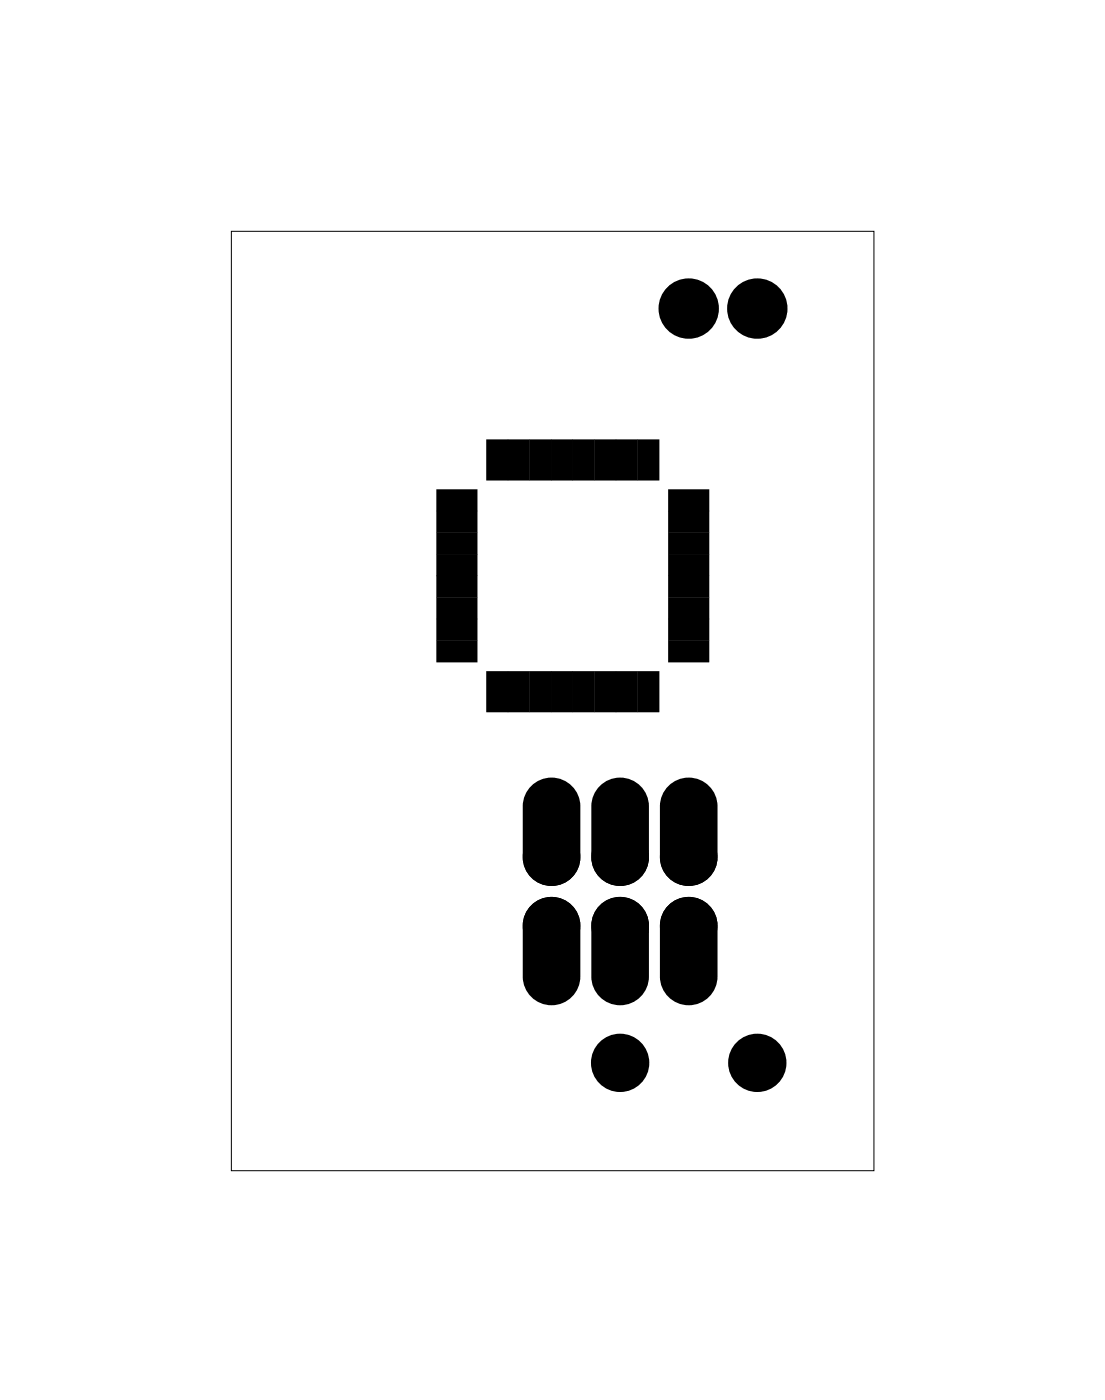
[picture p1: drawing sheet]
<svg xmlns="http://www.w3.org/2000/svg" width="41mm" height="52mm" viewBox="0 0 41 52" stroke-linecap="round" stroke-linejoin="round" font-family="sans-serif">
<path d="M8.6 8.6h23.8v34.8h-23.8z" fill="none" stroke="#000" stroke-width=".04"/>
<g fill="#000">
<circle cx="25.5" cy="11.4" r=".74"/>
<circle cx="28" cy="11.4" r=".74"/>
<circle cx="20.4" cy="34.3" r=".75"/>
<circle cx="20.4" cy="31.7" r=".75"/>
<circle cx="23" cy="39.4" r=".7"/>
<circle cx="23" cy="34.3" r=".75"/>
<circle cx="23" cy="31.7" r=".75"/>
<circle cx="25.5" cy="34.3" r=".75"/>
<circle cx="25.5" cy="31.7" r=".75"/>
<circle cx="28" cy="39.4" r=".7"/>
</g>
<g fill="none" stroke="#000" stroke-width=".76" stroke-linecap="butt">
<circle cx="25.5" cy="11.4" r=".74"/>
<circle cx="28" cy="11.4" r=".74"/>
<circle cx="23" cy="39.4" r=".7"/>
<circle cx="28" cy="39.4" r=".7"/>
</g>
<g fill="none" stroke="#000" stroke-width=".64" stroke-linecap="butt">
<circle cx="20.4" cy="31.7" r=".75"/>
<circle cx="20.4" cy="34.3" r=".75"/>
<circle cx="23" cy="31.7" r=".75"/>
<circle cx="23" cy="34.3" r=".75"/>
<circle cx="25.5" cy="31.7" r=".75"/>
<circle cx="25.5" cy="34.3" r=".75"/>
</g>
<g fill="#000">
<path d="M16.3 19.9h1.3v.5h-1.3zM16.3 19.1h1.3v.5h-1.3zM16.3 18.3h1.3v.5h-1.3zM18.1 16.4h.6v1.3h-.6zM18.9 16.4h.6v1.3h-.6zM19.7 16.4h.6v1.3h-.6zM20.5 16.4h.6v1.3h-.6zM21.3 16.4h.6v1.3h-.6zM22.1 16.4h.6v1.3h-.6zM22.9 16.4h.6v1.3h-.6zM23.7 16.4h.6v1.3h-.6zM24.9 18.3h1.2v.5h-1.2z"/>
<path d="M24.9 19.1h1.2v.5h-1.2zM24.9 19.9h1.2v.5h-1.2zM16.3 23.9h1.3v.5h-1.3zM16.3 23.1h1.3v.5h-1.3zM16.3 22.3h1.3v.5h-1.3zM16.3 21.5h1.3v.5h-1.3zM16.3 20.7h1.3v.5h-1.3zM18.1 25h.6v1.3h-.6zM18.9 25h.6v1.3h-.6zM19.7 25h.6v1.3h-.6zM20.5 25h.6v1.3h-.6zM21.3 25h.6v1.3h-.6z"/>
<path d="M22.1 25h.6v1.3h-.6zM22.9 25h.6v1.3h-.6zM23.7 25h.6v1.3h-.6zM24.9 20.7h1.2v.5h-1.2zM24.9 21.5h1.2v.5h-1.2zM24.9 22.3h1.2v.5h-1.2zM24.9 23.1h1.2v.5h-1.2zM24.9 23.9h1.2v.5h-1.2z"/>
<path d="M19.8 29.2a.94 .94 0 0 1 1-.2 .94 .94 0 0 1 .6 .9v1.9a.94 .94 0 0 1-1 .9 .94 .94 0 0 1-.9-.9v-1.9l.1-.4zM19.9 31.8a.56 .56 0 0 0 1.1 0 .56 .56 0 0 0-1.1 0z"/>
<path d="M19.8 33.6a.94 .94 0 0 1 1-.2 .94 .94 0 0 1 .6 .9v1.9a.94 .94 0 0 1-1 .9 .94 .94 0 0 1-.9-.9v-1.9l.1-.4zM19.9 34.3a.56 .56 0 0 0 1.1 0 .56 .56 0 0 0-1.1 0z"/>
<path d="M22.3 29.2a.94 .94 0 0 1 1-.2 .94 .94 0 0 1 .6 .9v1.9a.94 .94 0 0 1-.9 .9 .94 .94 0 0 1-1-.9v-1.9l.1-.4zM22.4 31.8a.56 .56 0 0 0 1.1 0 .56 .56 0 0 0-1.1 0z"/>
<path d="M22.3 33.6a.94 .94 0 0 1 1-.2 .94 .94 0 0 1 .6 .9v1.9a.94 .94 0 0 1-.9 .9 .94 .94 0 0 1-1-.9v-1.9l.1-.4zM22.4 34.3a.56 .56 0 0 0 1.1 0 .56 .56 0 0 0-1.1 0z"/>
<path d="M24.8 29.2a.94 .94 0 0 1 1.1-.2 .94 .94 0 0 1 .5 .9v1.9a.94 .94 0 0 1-.9 .9 .94 .94 0 0 1-.9-.9v-1.9v-.4zM24.9 31.8a.6 .6 0 0 0 1.2 0 .6 .6 0 0 0-1.2 0z"/>
<path d="M24.8 33.6a.94 .94 0 0 1 1.1-.2 .94 .94 0 0 1 .5 .9v1.9a.94 .94 0 0 1-.9 .9 .94 .94 0 0 1-.9-.9v-1.9v-.4zM24.9 34.3a.6 .6 0 0 0 1.2 0 .6 .6 0 0 0-1.2 0z"/>
</g>
<g fill="none" stroke="#000" stroke-width=".25">
<path d="M16.3 19.9h1.3v.5h-1.3zM16.3 19.1h1.3v.5h-1.3zM16.3 18.3h1.3v.5h-1.3zM18.1 16.4h.6v1.3h-.6zM18.9 16.4h.6v1.3h-.6zM19.7 16.4h.6v1.3h-.6zM20.5 16.4h.6v1.3h-.6zM21.3 16.4h.6v1.3h-.6zM22.1 16.4h.6v1.3h-.6zM22.9 16.4h.6v1.3h-.6zM23.7 16.4h.6v1.3h-.6zM24.9 18.3h1.2v.5h-1.2z"/>
<path d="M24.9 19.1h1.2v.5h-1.2zM24.9 19.9h1.2v.5h-1.2zM16.3 23.9h1.3v.5h-1.3zM16.3 23.1h1.3v.5h-1.3zM16.3 22.3h1.3v.5h-1.3zM16.3 21.5h1.3v.5h-1.3zM16.3 20.7h1.3v.5h-1.3zM18.1 25h.6v1.3h-.6zM18.9 25h.6v1.3h-.6zM19.7 25h.6v1.3h-.6zM19.8 29.2a.94 .94 0 0 1 1-.2 .94 .94 0 0 1 .6 .9v1.9a.94 .94 0 0 1-1 .9 .94 .94 0 0 1-.9-.9v-1.9l.1-.4zM19.8 33.6a.94 .94 0 0 1 1-.2 .94 .94 0 0 1 .6 .9v1.9a.94 .94 0 0 1-1 .9 .94 .94 0 0 1-.9-.9v-1.9l.1-.4z"/>
<path d="M20.5 25h.6v1.3h-.6zM21.3 25h.6v1.3h-.6zM22.1 25h.6v1.3h-.6zM22.3 29.2a.94 .94 0 0 1 1-.2 .94 .94 0 0 1 .6 .9v1.9a.94 .94 0 0 1-.9 .9 .94 .94 0 0 1-1-.9v-1.9l.1-.4zM22.3 33.6a.94 .94 0 0 1 1-.2 .94 .94 0 0 1 .6 .9v1.9a.94 .94 0 0 1-.9 .9 .94 .94 0 0 1-1-.9v-1.9l.1-.4zM22.9 25h.6v1.3h-.6zM23.7 25h.6v1.3h-.6zM24.8 29.2a.94 .94 0 0 1 1.1-.2 .94 .94 0 0 1 .5 .9v1.9a.94 .94 0 0 1-.9 .9 .94 .94 0 0 1-.9-.9v-1.9v-.4zM24.8 33.6a.94 .94 0 0 1 1.1-.2 .94 .94 0 0 1 .5 .9v1.9a.94 .94 0 0 1-.9 .9 .94 .94 0 0 1-.9-.9v-1.9v-.4zM24.9 20.7h1.2v.5h-1.2zM24.9 21.5h1.2v.5h-1.2zM24.9 22.3h1.2v.5h-1.2z"/>
<path d="M24.9 23.1h1.2v.5h-1.2zM24.9 23.9h1.2v.5h-1.2z"/>
<circle cx="20.4" cy="34.3" r=".56"/>
<circle cx="20.4" cy="31.8" r=".56"/>
<circle cx="23" cy="34.3" r=".56"/>
<circle cx="23" cy="31.8" r=".56"/>
<circle cx="25.5" cy="34.3" r=".56"/>
<circle cx="25.5" cy="31.8" r=".56"/>
</g>
</svg>
